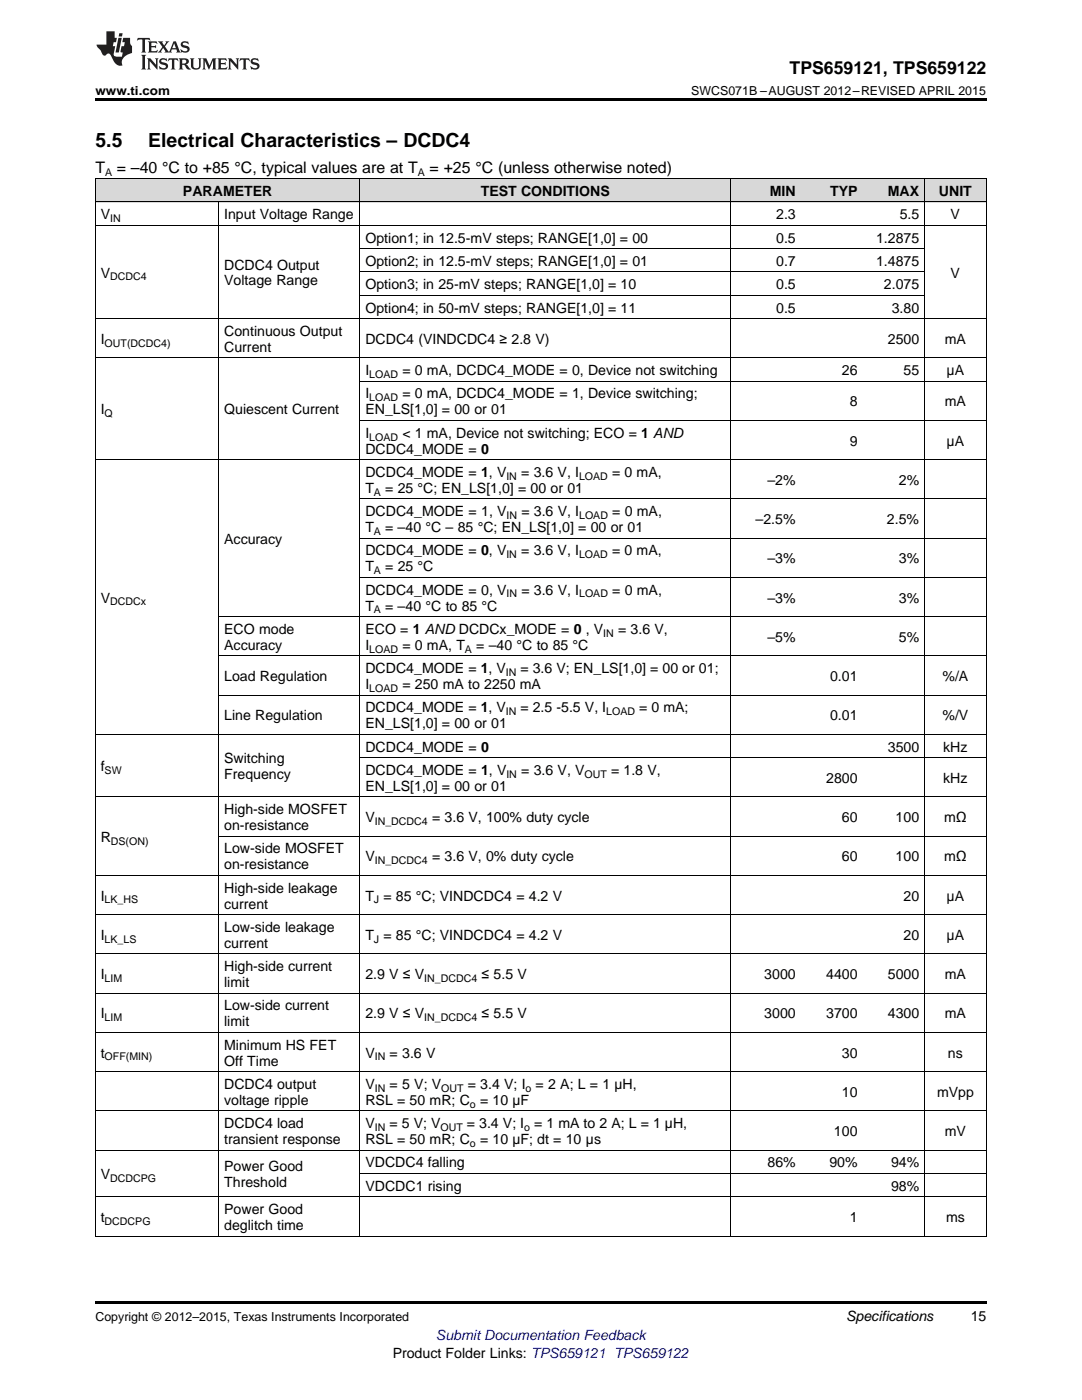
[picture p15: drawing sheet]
<svg xmlns="http://www.w3.org/2000/svg" width="216mm" height="279mm" viewBox="0 0 216 279" stroke-linecap="round" stroke-linejoin="round" font-family="sans-serif">
<defs><g id="words">
<g font-size="3.9">
<text x="19" y="29.3">5.5</text>
<text x="29.6" y="29.3">Electrical Characteristics – DCDC4</text>
</g>
<text font-size="3.5" x="157.6" y="14.8">TPS659121, TPS659122</text>
<g font-size="3.2">
<text x="19" y="34.4">T</text>
<text x="23.3" y="34.4">= –40 °C to +85 °C, typical values are at T</text>
<text x="85.7" y="34.4">= +25 °C (unless otherwise noted)</text>
</g>
<g font-size="2.8">
<text x="36.5" y="39.1">PARAMETER</text>
<text x="95.9" y="39.1">TEST CONDITIONS</text>
<text x="153.6" y="39.1">MIN</text>
<text x="165.6" y="39.1">TYP</text>
<text x="177.2" y="39.1">MAX</text>
<text x="187.4" y="39.1">UNIT</text>
<text x="20.1" y="43.7">V</text>
<text x="44.7" y="43.7">Input Voltage Range</text>
<text x="154.9" y="43.7">2.3</text>
<text x="179.5" y="43.7">5.5</text>
<text x="189.7" y="43.7">V</text>
<text x="44.7" y="53.8">DCDC4 Output</text>
<text x="72.9" y="48.4">Option1; in 12.5-mV steps; RANGE[1,0] = 00</text>
<text x="72.9" y="53.1">Option2; in 12.5-mV steps; RANGE[1,0] = 01</text>
<text x="154.9" y="48.4">0.5</text>
<text x="154.9" y="53.1">0.7</text>
<text x="174.8" y="48.4">1.2875</text>
<text x="174.8" y="53.1">1.4875</text>
<text x="20.1" y="55.4">V</text>
<text x="44.7" y="57">Voltage Range</text>
<text x="72.9" y="57.7">Option3; in 25-mV steps; RANGE[1,0] = 10</text>
<text x="154.9" y="57.7">0.5</text>
<text x="176.4" y="57.7">2.075</text>
<text x="189.7" y="55.4">V</text>
<text x="72.9" y="62.4">Option4; in 50-mV steps; RANGE[1,0] = 11</text>
<text x="154.9" y="62.4">0.5</text>
<text x="177.9" y="62.4">3.80</text>
<text x="20.1" y="68.6">I</text>
<text x="44.7" y="67">Continuous Output</text>
<text x="44.7" y="70.2">Current</text>
<text x="72.9" y="68.6">DCDC4 (VINDCDC4 ≥ 2.8 V)</text>
<text x="177.2" y="68.6">2500</text>
<text x="188.5" y="68.6">mA</text>
<text x="72.9" y="74.9">I</text>
<text x="80.3" y="74.9">= 0 mA, DCDC4_MODE = 0, Device not switching</text>
<text x="168" y="74.9">26</text>
<text x="180.3" y="74.9">55</text>
<text x="188.9" y="74.9">μA</text>
<text x="20.1" y="82.7">I</text>
<text x="44.7" y="82.7">Quiescent Current</text>
<text x="72.9" y="79.5">I</text>
<text x="72.9" y="82.7">EN_LS[1,0] = 00 or 01</text>
<text x="80.3" y="79.5">= 0 mA, DCDC4_MODE = 1, Device switching;</text>
<text x="169.5" y="81.1">8</text>
<text x="188.5" y="81.1">mA</text>
<text x="72.9" y="87.3">I</text>
<text x="80.3" y="87.3">&lt; 1 mA, Device not switching; ECO = 1 AND</text>
<text x="169.5" y="88.9">9</text>
<text x="188.9" y="88.9">μA</text>
<text x="72.9" y="90.5">DCDC4_MODE = 0</text>
<text x="72.9" y="95.2">DCDC4_MODE = 1, V</text>
<text x="104" y="95.2">= 3.6 V, I</text>
<text x="122.1" y="95.2">= 0 mA,</text>
<text x="72.9" y="98.4">T</text>
<text x="76.9" y="98.4">= 25 °C; EN_LS[1,0] = 00 or 01</text>
<text x="153.1" y="96.8">–2%</text>
<text x="179.4" y="96.8">2%</text>
<text x="72.9" y="103">DCDC4_MODE = 1, V</text>
<text x="72.9" y="106.2">T</text>
<text x="76.9" y="106.2">= –40 °C – 85 °C; EN_LS[1,0] = 00 or 01</text>
<text x="104" y="103">= 3.6 V, I</text>
<text x="122.2" y="103">= 0 mA,</text>
<text x="150.8" y="104.6">–2.5%</text>
<text x="177" y="104.6">2.5%</text>
<text x="44.7" y="108.5">Accuracy</text>
<text x="72.9" y="110.8">DCDC4_MODE = 0, V</text>
<text x="104" y="110.8">= 3.6 V, I</text>
<text x="122.1" y="110.8">= 0 mA,</text>
<text x="153.1" y="112.4">–3%</text>
<text x="179.4" y="112.4">3%</text>
<text x="72.9" y="114">T</text>
<text x="72.9" y="118.7">DCDC4_MODE = 0, V</text>
<text x="76.9" y="114">= 25 °C</text>
<text x="104" y="118.7">= 3.6 V, I</text>
<text x="122.2" y="118.7">= 0 mA,</text>
<text x="20.1" y="120.3">V</text>
<text x="72.9" y="121.8">T</text>
<text x="76.9" y="121.8">= –40 °C to 85 °C</text>
<text x="153.1" y="120.3">–3%</text>
<text x="179.4" y="120.3">3%</text>
<text x="44.7" y="126.5">ECO mode</text>
<text x="44.7" y="129.7">Accuracy</text>
<text x="72.9" y="126.5">ECO = 1 AND DCDCx_MODE = 0 , V</text>
<text x="72.9" y="129.7">I</text>
<text x="80.3" y="129.7">= 0 mA, T</text>
<text x="95" y="129.7">= –40 °C to 85 °C</text>
<text x="123.3" y="126.5">= 3.6 V,</text>
<text x="153.1" y="128.1">–5%</text>
<text x="179.4" y="128.1">5%</text>
<text x="44.7" y="135.9">Load Regulation</text>
<text x="72.9" y="134.3">DCDC4_MODE = 1, V</text>
<text x="72.9" y="137.5">I</text>
<text x="80.3" y="137.5">= 250 mA to 2250 mA</text>
<text x="103.9" y="134.3">= 3.6 V; EN_LS[1,0] = 00 or 01;</text>
<text x="165.6" y="135.9">0.01</text>
<text x="188.1" y="135.9">%/A</text>
<text x="44.7" y="143.8">Line Regulation</text>
<text x="72.9" y="142.2">DCDC4_MODE = 1, V</text>
<text x="103.9" y="142.2">= 2.5 -5.5 V, I</text>
<text x="127.5" y="142.2">= 0 mA;</text>
<text x="165.6" y="143.8">0.01</text>
<text x="188.1" y="143.8">%/V</text>
<text x="72.9" y="145.3">EN_LS[1,0] = 00 or 01</text>
<text x="20.1" y="153.9">f</text>
<text x="44.7" y="152.3">Switching</text>
<text x="44.7" y="155.5">Frequency</text>
<text x="72.9" y="150">DCDC4_MODE = 0</text>
<text x="72.9" y="154.7">DCDC4_MODE = 1, V</text>
<text x="104" y="154.7">= 3.6 V, V</text>
<text x="121.9" y="154.7">= 1.8 V,</text>
<text x="177.2" y="150">3500</text>
<text x="188.2" y="150">kHz</text>
<text x="72.9" y="157.8">EN_LS[1,0] = 00 or 01</text>
<text x="164.9" y="156.2">2800</text>
<text x="188.2" y="156.2">kHz</text>
<text x="20.1" y="168">R</text>
<text x="44.7" y="162.5">High-side MOSFET</text>
<text x="44.7" y="165.7">on-resistance</text>
<text x="72.9" y="164.1">V</text>
<text x="86.2" y="164.1">= 3.6 V, 100% duty cycle</text>
<text x="168" y="164.1">60</text>
<text x="178.7" y="164.1">100</text>
<text x="188.4" y="164.1">mΩ</text>
<text x="44.7" y="170.3">Low-side MOSFET</text>
<text x="44.7" y="173.5">on-resistance</text>
<text x="72.9" y="171.9">V</text>
<text x="86.2" y="171.9">= 3.6 V, 0% duty cycle</text>
<text x="168" y="171.9">60</text>
<text x="178.7" y="171.9">100</text>
<text x="188.4" y="171.9">mΩ</text>
<text x="20.1" y="179.7">I</text>
<text x="44.7" y="178.2">High-side leakage</text>
<text x="72.9" y="179.7">T = 85 °C; VINDCDC4 = 4.2 V</text>
<text x="180.3" y="179.7">20</text>
<text x="188.9" y="179.7">μA</text>
<text x="44.7" y="181.3">current</text>
<text x="44.7" y="186">Low-side leakage</text>
<text x="20.1" y="187.6">I</text>
<text x="44.7" y="189.2">current</text>
<text x="72.9" y="187.6">T = 85 °C; VINDCDC4 = 4.2 V</text>
<text x="180.3" y="187.6">20</text>
<text x="188.9" y="187.6">μA</text>
<text x="20.1" y="195.4">I</text>
<text x="44.7" y="193.8">High-side current</text>
<text x="44.7" y="197">limit</text>
<text x="72.9" y="195.4">2.9 V ≤ V</text>
<text x="96.1" y="195.4">≤ 5.5 V</text>
<text x="152.5" y="195.4">3000</text>
<text x="164.9" y="195.4">4400</text>
<text x="177.2" y="195.4">5000</text>
<text x="188.5" y="195.4">mA</text>
<text x="20.1" y="203.2">I</text>
<text x="44.7" y="201.6">Low-side current</text>
<text x="72.9" y="203.2">2.9 V ≤ V</text>
<text x="96.1" y="203.2">≤ 5.5 V</text>
<text x="152.5" y="203.2">3000</text>
<text x="164.9" y="203.2">3700</text>
<text x="177.2" y="203.2">4300</text>
<text x="188.5" y="203.2">mA</text>
<text x="44.7" y="204.8">limit</text>
<text x="44.7" y="209.5">Minimum HS FET</text>
<text x="20.1" y="211.1">t</text>
<text x="44.7" y="212.7">Off Time</text>
<text x="72.9" y="211.1">V</text>
<text x="77.8" y="211.1">= 3.6 V</text>
<text x="168" y="211.1">30</text>
<text x="189.2" y="211.1">ns</text>
<text x="44.7" y="217.3">DCDC4 output</text>
<text x="44.7" y="220.5">voltage ripple</text>
<text x="72.9" y="217.3">V</text>
<text x="72.9" y="220.5">RSL = 50 mR; C</text>
<text x="77.8" y="217.3">= 5 V; V</text>
<text x="93.3" y="217.3">= 3.4 V; I</text>
<text x="95.8" y="220.5">= 10 µF</text>
<text x="106.9" y="217.3">= 2 A; L = 1 µH,</text>
<text x="168" y="218.9">10</text>
<text x="187" y="218.9">mVpp</text>
<text x="44.7" y="225.1">DCDC4 load</text>
<text x="72.9" y="225.1">V</text>
<text x="77.7" y="225.1">= 5 V; V</text>
<text x="93.2" y="225.1">= 3.4 V; I</text>
<text x="106.6" y="225.1">= 1 mA to 2 A; L = 1 µH,</text>
<text x="166.4" y="226.7">100</text>
<text x="188.5" y="226.7">mV</text>
<text x="44.7" y="228.3">transient response</text>
<text x="44.7" y="233.7">Power Good</text>
<text x="72.9" y="228.3">RSL = 50 mR; C</text>
<text x="72.9" y="233">VDCDC4 falling</text>
<text x="95.8" y="228.3">= 10 µF; dt = 10 µs</text>
<text x="153.1" y="233">86%</text>
<text x="165.5" y="233">90%</text>
<text x="177.8" y="233">94%</text>
<text x="20.1" y="235.3">V</text>
<text x="44.7" y="236.9">Threshold</text>
<text x="72.9" y="237.6">VDCDC1 rising</text>
<text x="177.8" y="237.6">98%</text>
<text x="20.1" y="243.9">t</text>
<text x="44.7" y="242.3">Power Good</text>
<text x="44.7" y="245.5">deglitch time</text>
<text x="169.5" y="243.9">1</text>
<text x="188.8" y="243.9">ms</text>
<text x="168.8" y="263.6">Specifications</text>
<text x="193.7" y="263.6">15</text>
<text x="78.4" y="270.9">Product Folder Links: TPS659121 TPS659122</text>
</g>
<text font-size="2.8" fill="#00f" x="87" y="267.4">Submit Documentation Feedback</text>
<g font-size="2.5">
<text x="19" y="19">www.ti.com</text>
<text x="137.9" y="19">SWCS071B –AUGUST 2012–REVISED APRIL 2015</text>
<text x="19" y="263.6">Copyright © 2012–2015, Texas Instruments Incorporated</text>
</g>
<g font-size="2.1">
<text x="21" y="35.1">A</text>
<text x="83.4" y="35.1">A</text>
<text x="22" y="44.3">IN</text>
<text x="22" y="56">DCDC4</text>
<text x="20.9" y="69.2">OUT(DCDC4)</text>
<text x="73.7" y="75.4">LOAD</text>
<text x="20.9" y="83.3">Q</text>
<text x="73.7" y="80.1">LOAD</text>
<text x="73.7" y="87.9">LOAD</text>
<text x="101" y="95.7">IN</text>
<text x="115.5" y="95.7">LOAD</text>
<text x="74.6" y="98.9">A</text>
<text x="74.6" y="106.8">A</text>
<text x="101.1" y="103.6">IN</text>
<text x="115.6" y="103.6">LOAD</text>
<text x="101" y="111.4">IN</text>
<text x="115.5" y="111.4">LOAD</text>
<text x="74.6" y="114.6">A</text>
<text x="101.1" y="119.2">IN</text>
<text x="115.6" y="119.2">LOAD</text>
<text x="22" y="120.8">DCDCx</text>
<text x="74.6" y="122.4">A</text>
<text x="73.7" y="130.2">LOAD</text>
<text x="92.8" y="130.2">A</text>
<text x="120.4" y="127.1">IN</text>
<text x="100.9" y="134.9">IN</text>
<text x="73.7" y="138.1">LOAD</text>
<text x="100.9" y="142.7">IN</text>
<text x="121" y="142.7">LOAD</text>
<text x="20.9" y="154.5">SW</text>
<text x="101" y="155.2">IN</text>
<text x="116.6" y="155.2">OUT</text>
<text x="74.8" y="164.6">IN_DCDC4</text>
<text x="22.1" y="168.6">DS(ON)</text>
<text x="74.8" y="172.5">IN_DCDC4</text>
<text x="20.9" y="180.3">LK_HS</text>
<text x="74.6" y="180.3">J</text>
<text x="20.9" y="188.1">LK_LS</text>
<text x="74.6" y="188.1">J</text>
<text x="20.9" y="196">LIM</text>
<text x="84.7" y="196">IN_DCDC4</text>
<text x="20.9" y="203.8">LIM</text>
<text x="84.7" y="203.8">IN_DCDC4</text>
<text x="20.9" y="211.6">OFF(MIN)</text>
<text x="74.8" y="211.6">IN</text>
<text x="74.8" y="217.9">IN</text>
<text x="88" y="217.9">OUT</text>
<text x="93.8" y="221.1">o</text>
<text x="104.9" y="217.9">o</text>
<text x="74.8" y="225.7">IN</text>
<text x="87.9" y="225.7">OUT</text>
<text x="104.6" y="225.7">o</text>
<text x="93.8" y="228.9">o</text>
<text x="22" y="235.9">DCDCPG</text>
<text x="20.9" y="244.4">DCDCPG</text>
</g>
</g></defs>
<g fill="#d8d8d8">
<path d="M19 35.7h24.7v4.7h-24.7z"/>
<path d="M43.7 35.7h28.2v4.7h-28.2z"/>
<path d="M71.9 35.7h73.9v4.7h-73.9z"/>
<path d="M145.8 35.7h14.1v4.7h-14.1z"/>
<path d="M159.9 35.7h12.3v4.7h-12.3z"/>
<path d="M172.2 35.7h12.3v4.7h-12.3z"/>
<path d="M184.5 35.7h12.3v4.7h-12.3z"/>
</g>
<path d="M19 19.5h177.8v.5h-177.8zM19 259.7h177.8v.5h-177.8z" fill="#000"/>
<g fill="none" stroke="#000" stroke-width=".2">
<path d="M19 35.6h177.8M19.1 35.7v211M71.8 35.7v211M145.7 35.7v211M184.4 35.7v211M196.8 35.7v211M19 45h177.8M19 40.3h177.8M43.6 40.4v206.3M71.9 58.9h112.6M71.9 54.3h112.6M71.9 49.6h112.6"/>
<path d="M19 71.4h177.8M19 63.6h177.8M71.9 76.1h124.9M19 91.7h177.8M71.9 99.6h124.9M71.9 83.9h124.9M71.9 115.2h124.9M71.9 107.4h124.9M43.7 138.7h153.1M43.7 130.9h153.1M43.7 123.1h153.1M19 159h177.8"/>
<path d="M19 146.6h177.8M71.9 151.2h124.9M19 174.7h177.8M43.7 166.9h153.1M19 198.2h177.8M19 190.4h177.8M19 182.5h177.8M19 213.9h177.8M19 206h177.8M19 238.8h177.8M19 229.5h177.8M19 221.7h177.8"/>
<path d="M71.9 234.2h124.9M19 246.7h177.8"/>
</g>
<g fill="#231f20">
<path d="M27.5 7.6l-.1 .5 .4-.2h.6v.1v2.1l-.2 .4h1l-.3-.4v-2.1l.1-.1h.5l.5 .2-.2-.5zM29.5 8.3l.2 .3v1.5l-.2 .4h1.8l.2-.6a1.04 1.04 0 0 1-1.3 .2v-.7h.6l.3 .2v-.6l-.3 .2h-.6v-.6l.8-.1 .4 .3-.2-.5zM31.5 8.3l.9 1.1-.9 1.1h.8l-.2-.2 .5-.7 .4 .7-.2 .2h1.5l-.1-.2 .1-.4h.9l.1 .4-.2 .2h1l-.3-.3-.7-1.9h-.5l-.9 2-.8-1 .9-1h-.8l.1 .3-.3 .5-.4-.6 .2-.2zM34.7 8.6l.4 1h-.7zM36.3 8.4a.63 .63 0 0 0-.2 .7 .63 .63 0 0 0 .6 .4l.6 .2 .1 .2a.75 .75 0 0 1-.7 .4 .75 .75 0 0 1-.6-.5l.1 .7 .1-.1a1.11 1.11 0 0 0 1.5-.6 1.13 1.13 0 0 0-1.2-.8l-.1-.4a1.04 1.04 0 0 1 1.2 .2l-.2-.5-.1 .1-.5-.2zM28.2 10.9l.2 .4v2.2l-.2 .4h1l-.3-.4v-2.2l.3-.4zM29.3 11.6l.3 .4v1.5l-.3 .4h.8l-.2-.4v-1.3l1.5 1.7v-1.9l.2-.4h-.7l.2 .4v.9l-1.1-1.3zM32 11.8a.62 .62 0 0 0-.2 .7 .62 .62 0 0 0 .6 .4l.6 .1 .1 .3a.76 .76 0 0 1-.7 .3 .76 .76 0 0 1-.6-.4l.1 .7 .1-.1a1.11 1.11 0 0 0 1.5-.6 1.13 1.13 0 0 0-1.2-.8l-.1-.4a1.04 1.04 0 0 1 1.2 .2l-.2-.6-.1 .1-.5-.1zM33.7 11.6l-.2 .6a.61 .61 0 0 1 .8-.3v1.6l-.2 .4h.9l-.2-.4v-1.6a.63 .63 0 0 1 .8 .3l-.2-.6zM35.6 11.6l.3 .4v1.5l-.3 .4h1l-.2-.2v-.8l.5 .2a.76 .76 0 0 0 1.2 .7l-1-1a.58 .58 0 0 0 .6-.5 .58 .58 0 0 0-.5-.6zM36.4 11.9h.1a.45 .45 0 0 1 .5 .1 .45 .45 0 0 1 .1 .5l-.7 .2zM37.9 11.6l.2 .2a2.17 2.17 0 0 0 .3 1.9 .99 .99 0 0 0 1.6-.6v-1.1l.2-.4h-.7l.2 .2a1.92 1.92 0 0 1-.2 1.8 .6 .6 0 0 1-.9-.5v-1.1l.2-.4zM40.4 11.6l.2 .4v1.5l-.2 .4h.7l-.2-.4v-1.4l.8 1.8 .8-1.8v1.4l-.2 .4h.9l-.2-.4v-1.5l.2-.4h-.8l-.6 1.5-.6-1.5zM43.4 11.6l.2 .4v1.5l-.2 .4h1.8l.2-.6a1.04 1.04 0 0 1-1.3 .1v-.6h.5l.4 .2v-.6l-.4 .2h-.5v-.7h.8l.3 .3-.1-.6zM45.5 11.6l.2 .4v1.5l-.2 .4h.7l-.2-.4v-1.3l1.5 1.7v-1.9l.2-.4h-.7l.2 .4v.9l-1.1-1.3zM47.9 11.6l-.1 .6a.61 .61 0 0 1 .8-.3v1.6l-.3 .4h1l-.3-.4 .1-1.6a.63 .63 0 0 1 .7 .3l-.1-.6zM50.2 11.8a.62 .62 0 0 0-.2 .7 .62 .62 0 0 0 .6 .4l.6 .1 .2 .3a.76 .76 0 0 1-.8 .3 .76 .76 0 0 1-.6-.4l.1 .7 .2-.1a1.11 1.11 0 0 0 1.5-.6 1.13 1.13 0 0 0-1.3-.8l-.1-.4a1.04 1.04 0 0 1 1.2 .2l-.1-.6-.2 .1-.5-.1z"/>
<path d="M21.2 6.3v2.6h-1.9l.1 .4 .7 .9a.91 .91 0 0 0 1 .8 .56 .56 0 0 1 .5-.3 .56 .56 0 0 1 .5 .3l.4 .8a1.53 1.53 0 0 0 1.9 1.2 1.54 1.54 0 0 1 1-2.1l.9-.3v-1.4a1.52 1.52 0 0 1-.3-1.6h-1.4l-.2 .8h.5l-.2 .8h-.4l-.2 1v.2l.4 .1-.2 .8a1.93 1.93 0 0 1-1.6-.3l.3-1.8h-.5l.2-.8h.4l.2-.8h-.4v-1.3zM23.6 7.6l-.6 2.9h.7l.6-2.9zM23.8 6.6l-.1 .7h.6l.2-.7z"/>
</g>
<use href="#words"/>
</svg>
